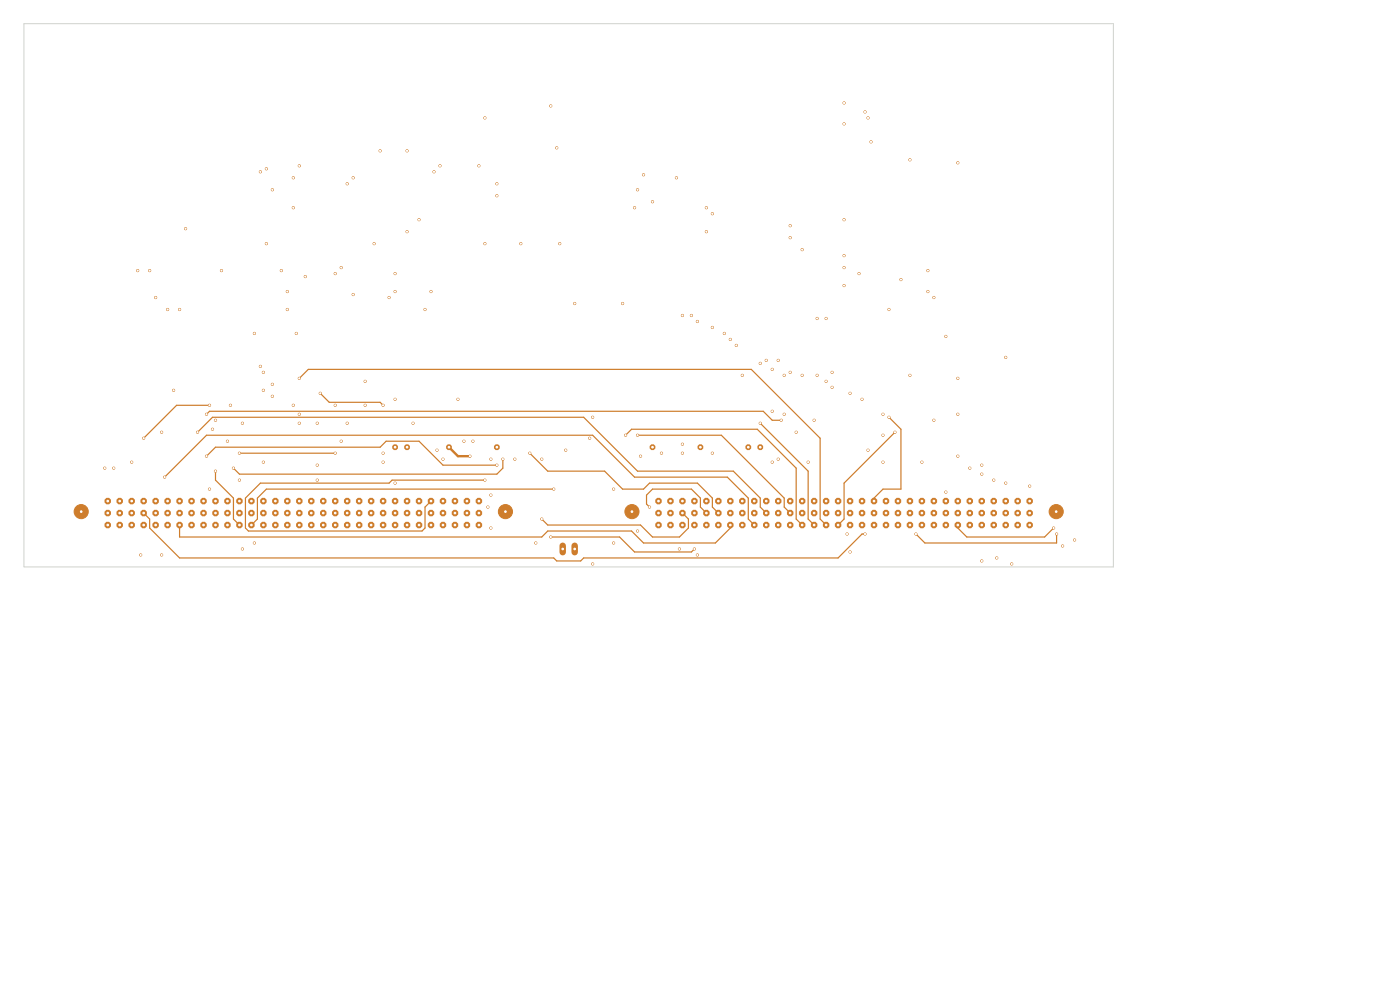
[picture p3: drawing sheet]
<svg xmlns="http://www.w3.org/2000/svg" width="297mm" height="210mm" viewBox="0 0 297 210" stroke-linecap="round" stroke-linejoin="round" font-family="sans-serif">
<path d="M119.4 115.8v1.3M121.9 115.8v1.3" fill="none" stroke="#ce7d2c" stroke-width="1.4"/>
<g fill="#ce7d2c" stroke="#ce7d2c" stroke-width=".21">
<circle cx="107.2" cy="108.5" r="1.5"/>
<circle cx="17.2" cy="108.5" r="1.5"/>
</g>
<g fill="#ce7d2c">
<circle cx="101.6" cy="106.3" r=".74"/>
<circle cx="99.1" cy="106.3" r=".74"/>
<circle cx="96.5" cy="106.3" r=".74"/>
<circle cx="94" cy="106.3" r=".74"/>
<circle cx="91.4" cy="106.3" r=".74"/>
<circle cx="88.9" cy="106.3" r=".74"/>
<circle cx="86.4" cy="106.3" r=".74"/>
<circle cx="83.8" cy="106.3" r=".74"/>
<circle cx="81.3" cy="106.3" r=".74"/>
<circle cx="78.7" cy="106.3" r=".74"/>
<circle cx="76.2" cy="106.3" r=".74"/>
<circle cx="73.7" cy="106.3" r=".74"/>
<circle cx="71.1" cy="106.3" r=".74"/>
<circle cx="68.6" cy="106.3" r=".74"/>
<circle cx="66" cy="106.3" r=".74"/>
<circle cx="63.5" cy="106.3" r=".74"/>
<circle cx="61" cy="106.3" r=".74"/>
<circle cx="58.4" cy="106.3" r=".74"/>
<circle cx="55.9" cy="106.3" r=".74"/>
<circle cx="53.3" cy="106.3" r=".74"/>
<circle cx="50.8" cy="106.3" r=".74"/>
<circle cx="48.3" cy="106.3" r=".74"/>
<circle cx="45.7" cy="106.3" r=".74"/>
<circle cx="43.2" cy="106.3" r=".74"/>
<circle cx="40.6" cy="106.3" r=".74"/>
<circle cx="38.1" cy="106.3" r=".74"/>
<circle cx="35.6" cy="106.3" r=".74"/>
<circle cx="33" cy="106.3" r=".74"/>
<circle cx="30.5" cy="106.3" r=".74"/>
<circle cx="27.9" cy="106.3" r=".74"/>
<circle cx="25.4" cy="106.3" r=".74"/>
<circle cx="22.9" cy="106.3" r=".74"/>
<circle cx="101.6" cy="108.8" r=".74"/>
<circle cx="99.1" cy="108.8" r=".74"/>
<circle cx="96.5" cy="108.8" r=".74"/>
<circle cx="94" cy="108.8" r=".74"/>
<circle cx="91.4" cy="108.8" r=".74"/>
<circle cx="88.9" cy="108.8" r=".74"/>
<circle cx="86.4" cy="108.8" r=".74"/>
<circle cx="83.8" cy="108.8" r=".74"/>
<circle cx="81.3" cy="108.8" r=".74"/>
<circle cx="78.7" cy="108.8" r=".74"/>
<circle cx="76.2" cy="108.8" r=".74"/>
<circle cx="73.7" cy="108.8" r=".74"/>
<circle cx="71.1" cy="108.8" r=".74"/>
<circle cx="68.6" cy="108.8" r=".74"/>
<circle cx="66" cy="108.8" r=".74"/>
<circle cx="63.5" cy="108.8" r=".74"/>
<circle cx="61" cy="108.8" r=".74"/>
<circle cx="58.4" cy="108.8" r=".74"/>
<circle cx="55.9" cy="108.8" r=".74"/>
<circle cx="53.3" cy="108.8" r=".74"/>
<circle cx="50.8" cy="108.8" r=".74"/>
<circle cx="48.3" cy="108.8" r=".74"/>
<circle cx="45.7" cy="108.8" r=".74"/>
<circle cx="43.2" cy="108.8" r=".74"/>
<circle cx="40.6" cy="108.8" r=".74"/>
<circle cx="38.1" cy="108.8" r=".74"/>
<circle cx="35.6" cy="108.8" r=".74"/>
<circle cx="33" cy="108.8" r=".74"/>
<circle cx="30.5" cy="108.8" r=".74"/>
<circle cx="27.9" cy="108.8" r=".74"/>
<circle cx="25.4" cy="108.8" r=".74"/>
<circle cx="22.9" cy="108.8" r=".74"/>
<circle cx="101.6" cy="111.4" r=".74"/>
<circle cx="99.1" cy="111.4" r=".74"/>
<circle cx="96.5" cy="111.4" r=".74"/>
<circle cx="94" cy="111.4" r=".74"/>
<circle cx="91.4" cy="111.4" r=".74"/>
<circle cx="88.9" cy="111.4" r=".74"/>
<circle cx="86.4" cy="111.4" r=".74"/>
<circle cx="83.8" cy="111.4" r=".74"/>
<circle cx="81.3" cy="111.4" r=".74"/>
<circle cx="78.7" cy="111.4" r=".74"/>
<circle cx="76.2" cy="111.4" r=".74"/>
<circle cx="73.7" cy="111.4" r=".74"/>
<circle cx="71.1" cy="111.4" r=".74"/>
<circle cx="68.6" cy="111.4" r=".74"/>
<circle cx="66" cy="111.4" r=".74"/>
<circle cx="63.5" cy="111.4" r=".74"/>
<circle cx="61" cy="111.4" r=".74"/>
<circle cx="58.4" cy="111.4" r=".74"/>
<circle cx="55.9" cy="111.4" r=".74"/>
<circle cx="53.3" cy="111.4" r=".74"/>
<circle cx="50.8" cy="111.4" r=".74"/>
<circle cx="48.3" cy="111.4" r=".74"/>
<circle cx="45.7" cy="111.4" r=".74"/>
<circle cx="43.2" cy="111.4" r=".74"/>
<circle cx="40.6" cy="111.4" r=".74"/>
<circle cx="38.1" cy="111.4" r=".74"/>
<circle cx="35.6" cy="111.4" r=".74"/>
<circle cx="33" cy="111.4" r=".74"/>
<circle cx="30.5" cy="111.4" r=".74"/>
<circle cx="27.9" cy="111.4" r=".74"/>
<circle cx="25.4" cy="111.4" r=".74"/>
<circle cx="22.9" cy="111.4" r=".74"/>
</g>
<g fill="#ce7d2c" stroke="#ce7d2c" stroke-width=".21">
<circle cx="224.1" cy="108.5" r="1.5"/>
<circle cx="134.1" cy="108.5" r="1.5"/>
</g>
<g fill="#ce7d2c">
<circle cx="218.4" cy="106.3" r=".74"/>
<circle cx="215.9" cy="106.3" r=".74"/>
<circle cx="213.4" cy="106.3" r=".74"/>
<circle cx="210.8" cy="106.3" r=".74"/>
<circle cx="208.3" cy="106.3" r=".74"/>
<circle cx="205.7" cy="106.3" r=".74"/>
<circle cx="203.2" cy="106.3" r=".74"/>
<circle cx="200.7" cy="106.3" r=".74"/>
<circle cx="198.1" cy="106.3" r=".74"/>
<circle cx="195.6" cy="106.3" r=".74"/>
<circle cx="193" cy="106.3" r=".74"/>
<circle cx="190.5" cy="106.3" r=".74"/>
<circle cx="188" cy="106.3" r=".74"/>
<circle cx="185.4" cy="106.3" r=".74"/>
<circle cx="182.9" cy="106.3" r=".74"/>
<circle cx="180.3" cy="106.3" r=".74"/>
<circle cx="177.8" cy="106.3" r=".74"/>
<circle cx="175.3" cy="106.3" r=".74"/>
<circle cx="172.7" cy="106.3" r=".74"/>
<circle cx="170.2" cy="106.3" r=".74"/>
<circle cx="167.6" cy="106.3" r=".74"/>
<circle cx="165.1" cy="106.3" r=".74"/>
<circle cx="162.6" cy="106.3" r=".74"/>
<circle cx="160" cy="106.3" r=".74"/>
<circle cx="157.5" cy="106.3" r=".74"/>
<circle cx="154.9" cy="106.3" r=".74"/>
<circle cx="152.4" cy="106.3" r=".74"/>
<circle cx="149.9" cy="106.3" r=".74"/>
<circle cx="147.3" cy="106.3" r=".74"/>
<circle cx="144.8" cy="106.3" r=".74"/>
<circle cx="142.2" cy="106.3" r=".74"/>
<circle cx="139.7" cy="106.3" r=".74"/>
<circle cx="218.4" cy="108.8" r=".74"/>
<circle cx="215.9" cy="108.8" r=".74"/>
<circle cx="213.4" cy="108.8" r=".74"/>
<circle cx="210.8" cy="108.8" r=".74"/>
<circle cx="208.3" cy="108.8" r=".74"/>
<circle cx="205.7" cy="108.8" r=".74"/>
<circle cx="203.2" cy="108.8" r=".74"/>
<circle cx="200.7" cy="108.8" r=".74"/>
<circle cx="198.1" cy="108.8" r=".74"/>
<circle cx="195.6" cy="108.8" r=".74"/>
<circle cx="193" cy="108.8" r=".74"/>
<circle cx="190.5" cy="108.8" r=".74"/>
<circle cx="188" cy="108.8" r=".74"/>
<circle cx="185.4" cy="108.8" r=".74"/>
<circle cx="182.9" cy="108.8" r=".74"/>
<circle cx="180.3" cy="108.8" r=".74"/>
<circle cx="177.8" cy="108.8" r=".74"/>
<circle cx="175.3" cy="108.8" r=".74"/>
<circle cx="172.7" cy="108.8" r=".74"/>
<circle cx="170.2" cy="108.8" r=".74"/>
<circle cx="167.6" cy="108.8" r=".74"/>
<circle cx="165.1" cy="108.8" r=".74"/>
<circle cx="162.6" cy="108.8" r=".74"/>
<circle cx="160" cy="108.8" r=".74"/>
<circle cx="157.5" cy="108.8" r=".74"/>
<circle cx="154.9" cy="108.8" r=".74"/>
<circle cx="152.4" cy="108.8" r=".74"/>
<circle cx="149.9" cy="108.8" r=".74"/>
<circle cx="147.3" cy="108.8" r=".74"/>
<circle cx="144.8" cy="108.8" r=".74"/>
<circle cx="142.2" cy="108.8" r=".74"/>
<circle cx="139.7" cy="108.8" r=".74"/>
<circle cx="218.4" cy="111.4" r=".74"/>
<circle cx="215.9" cy="111.4" r=".74"/>
<circle cx="213.4" cy="111.4" r=".74"/>
<circle cx="210.8" cy="111.4" r=".74"/>
<circle cx="208.3" cy="111.4" r=".74"/>
<circle cx="205.7" cy="111.4" r=".74"/>
<circle cx="203.2" cy="111.4" r=".74"/>
<circle cx="200.7" cy="111.4" r=".74"/>
<circle cx="198.1" cy="111.4" r=".74"/>
<circle cx="195.6" cy="111.4" r=".74"/>
<circle cx="193" cy="111.4" r=".74"/>
<circle cx="190.5" cy="111.4" r=".74"/>
<circle cx="188" cy="111.4" r=".74"/>
<circle cx="185.4" cy="111.4" r=".74"/>
<circle cx="182.9" cy="111.4" r=".74"/>
<circle cx="180.3" cy="111.4" r=".74"/>
<circle cx="177.8" cy="111.4" r=".74"/>
<circle cx="175.3" cy="111.4" r=".74"/>
<circle cx="172.7" cy="111.4" r=".74"/>
<circle cx="170.2" cy="111.4" r=".74"/>
<circle cx="167.6" cy="111.4" r=".74"/>
<circle cx="165.1" cy="111.4" r=".74"/>
<circle cx="162.6" cy="111.4" r=".74"/>
<circle cx="160" cy="111.4" r=".74"/>
<circle cx="157.5" cy="111.4" r=".74"/>
<circle cx="154.9" cy="111.4" r=".74"/>
<circle cx="152.4" cy="111.4" r=".74"/>
<circle cx="149.9" cy="111.4" r=".74"/>
<circle cx="147.3" cy="111.4" r=".74"/>
<circle cx="144.8" cy="111.4" r=".74"/>
<circle cx="142.2" cy="111.4" r=".74"/>
<circle cx="139.7" cy="111.4" r=".74"/>
<circle cx="105.4" cy="94.9" r=".66"/>
<circle cx="95.2" cy="94.9" r=".66"/>
<circle cx="83.8" cy="94.9" r=".66"/>
<circle cx="86.4" cy="94.9" r=".66"/>
<circle cx="148.6" cy="94.9" r=".66"/>
<circle cx="138.4" cy="94.9" r=".66"/>
<circle cx="158.7" cy="94.9" r=".66"/>
<circle cx="161.3" cy="94.9" r=".66"/>
</g>
<g fill="#ce7d2c" stroke="#ce7d2c" stroke-width=".21">
<circle cx="213.4" cy="102.5" r=".23"/>
<circle cx="104.1" cy="105" r=".23"/>
<circle cx="94" cy="97.4" r=".23"/>
<circle cx="125.1" cy="93" r=".23"/>
<circle cx="210.8" cy="101.8" r=".23"/>
<circle cx="100.3" cy="93.6" r=".23"/>
<circle cx="130.2" cy="103.8" r=".23"/>
<circle cx="102.9" cy="101.8" r=".23"/>
<circle cx="208.3" cy="100.6" r=".23"/>
<circle cx="205.7" cy="99.3" r=".23"/>
<circle cx="151.1" cy="96.1" r=".23"/>
<circle cx="203.2" cy="96.8" r=".23"/>
<circle cx="87.6" cy="89.8" r=".23"/>
<circle cx="81.3" cy="98" r=".23"/>
<circle cx="198.1" cy="89.1" r=".23"/>
<circle cx="146.7" cy="66.9" r=".23"/>
<circle cx="175.3" cy="67.6" r=".23"/>
<circle cx="149.9" cy="44.1" r=".23"/>
<circle cx="193" cy="79.6" r=".23"/>
<circle cx="74.9" cy="37.7" r=".23"/>
<circle cx="173.4" cy="67.6" r=".23"/>
<circle cx="187.3" cy="92.3" r=".23"/>
<circle cx="168.9" cy="91.7" r=".23"/>
<circle cx="166.4" cy="87.9" r=".23"/>
<circle cx="125.7" cy="88.5" r=".23"/>
<circle cx="187.3" cy="98" r=".23"/>
<circle cx="165.1" cy="97.4" r=".23"/>
<circle cx="73.7" cy="89.8" r=".23"/>
<circle cx="163.8" cy="87.2" r=".23"/>
<circle cx="67.9" cy="83.4" r=".23"/>
<circle cx="188.6" cy="88.5" r=".23"/>
<circle cx="81.3" cy="86" r=".23"/>
<circle cx="97.2" cy="84.7" r=".23"/>
<circle cx="67.3" cy="98.7" r=".23"/>
<circle cx="182.9" cy="84.7" r=".23"/>
<circle cx="81.3" cy="96.1" r=".23"/>
<circle cx="63.5" cy="89.8" r=".23"/>
<circle cx="180.3" cy="83.4" r=".23"/>
<circle cx="176.5" cy="82.2" r=".23"/>
<circle cx="62.2" cy="86" r=".23"/>
<circle cx="50.8" cy="96.1" r=".23"/>
<circle cx="77.5" cy="80.9" r=".23"/>
<circle cx="175.3" cy="80.9" r=".23"/>
<circle cx="71.1" cy="96.1" r=".23"/>
<circle cx="57.8" cy="84.1" r=".23"/>
<circle cx="157.5" cy="79.6" r=".23"/>
<circle cx="57.8" cy="81.5" r=".23"/>
<circle cx="163.8" cy="78.4" r=".23"/>
<circle cx="161.3" cy="77.1" r=".23"/>
<circle cx="55.2" cy="77.7" r=".23"/>
<circle cx="51.4" cy="89.8" r=".23"/>
<circle cx="162.6" cy="76.4" r=".23"/>
<circle cx="173.4" cy="79.6" r=".23"/>
<circle cx="48.9" cy="86" r=".23"/>
<circle cx="156.2" cy="73.3" r=".23"/>
<circle cx="154.9" cy="72" r=".23"/>
<circle cx="38.1" cy="65.7" r=".23"/>
<circle cx="153.7" cy="70.7" r=".23"/>
<circle cx="61" cy="65.7" r=".23"/>
<circle cx="62.9" cy="70.7" r=".23"/>
<circle cx="36.8" cy="82.8" r=".23"/>
<circle cx="151.1" cy="69.5" r=".23"/>
<circle cx="148" cy="68.2" r=".23"/>
<circle cx="34.3" cy="91.7" r=".23"/>
<circle cx="35.6" cy="65.7" r=".23"/>
<circle cx="33" cy="63.1" r=".23"/>
<circle cx="144.8" cy="66.9" r=".23"/>
<circle cx="62.2" cy="44.1" r=".23"/>
<circle cx="22.2" cy="99.3" r=".23"/>
<circle cx="135.9" cy="96.8" r=".23"/>
<circle cx="134.6" cy="44.1" r=".23"/>
<circle cx="61" cy="61.8" r=".23"/>
<circle cx="103.5" cy="107.6" r=".23"/>
<circle cx="110.5" cy="51.7" r=".23"/>
<circle cx="203.2" cy="34.5" r=".23"/>
<circle cx="102.9" cy="51.7" r=".23"/>
<circle cx="184.1" cy="25" r=".23"/>
<circle cx="102.9" cy="25" r=".23"/>
<circle cx="98.4" cy="93.6" r=".23"/>
<circle cx="208.3" cy="98.7" r=".23"/>
<circle cx="179.1" cy="46.6" r=".23"/>
<circle cx="188.6" cy="65.7" r=".23"/>
<circle cx="203.2" cy="80.3" r=".23"/>
<circle cx="88.9" cy="46.6" r=".23"/>
<circle cx="90.2" cy="65.7" r=".23"/>
<circle cx="203.2" cy="87.9" r=".23"/>
<circle cx="196.8" cy="57.4" r=".23"/>
<circle cx="118.7" cy="51.7" r=".23"/>
<circle cx="82.5" cy="63.1" r=".23"/>
<circle cx="198.1" cy="63.1" r=".23"/>
<circle cx="91.4" cy="61.8" r=".23"/>
<circle cx="196.8" cy="61.8" r=".23"/>
<circle cx="83.8" cy="84.7" r=".23"/>
<circle cx="179.1" cy="60.6" r=".23"/>
<circle cx="83.8" cy="61.8" r=".23"/>
<circle cx="77.5" cy="86" r=".23"/>
<circle cx="74.9" cy="62.5" r=".23"/>
<circle cx="191.1" cy="59.3" r=".23"/>
<circle cx="72.4" cy="93.6" r=".23"/>
<circle cx="83.8" cy="58" r=".23"/>
<circle cx="182.2" cy="58" r=".23"/>
<circle cx="72.4" cy="56.8" r=".23"/>
<circle cx="179.1" cy="56.8" r=".23"/>
<circle cx="67.3" cy="89.8" r=".23"/>
<circle cx="213.4" cy="75.8" r=".23"/>
<circle cx="225.4" cy="115.8" r=".23"/>
<circle cx="71.1" cy="86" r=".23"/>
<circle cx="71.1" cy="58" r=".23"/>
<circle cx="144.8" cy="94.2" r=".23"/>
<circle cx="59.7" cy="57.4" r=".23"/>
<circle cx="179.1" cy="54.2" r=".23"/>
<circle cx="187.3" cy="87.9" r=".23"/>
<circle cx="170.2" cy="53" r=".23"/>
<circle cx="47" cy="57.4" r=".23"/>
<circle cx="170.2" cy="79.6" r=".23"/>
<circle cx="45.1" cy="91.1" r=".23"/>
<circle cx="50.8" cy="101.8" r=".23"/>
<circle cx="54" cy="70.7" r=".23"/>
<circle cx="167.6" cy="47.9" r=".23"/>
<circle cx="172.7" cy="89.1" r=".23"/>
<circle cx="56.5" cy="51.7" r=".23"/>
<circle cx="167.6" cy="50.4" r=".23"/>
<circle cx="79.4" cy="51.7" r=".23"/>
<circle cx="171.4" cy="98" r=".23"/>
<circle cx="86.4" cy="49.1" r=".23"/>
<circle cx="149.9" cy="49.1" r=".23"/>
<circle cx="165.1" cy="76.4" r=".23"/>
<circle cx="55.9" cy="98" r=".23"/>
<circle cx="167.6" cy="79" r=".23"/>
<circle cx="49.5" cy="99.3" r=".23"/>
<circle cx="106.7" cy="97.4" r=".23"/>
<circle cx="135.3" cy="92.3" r=".23"/>
<circle cx="43.8" cy="87.9" r=".23"/>
<circle cx="165.7" cy="89.1" r=".23"/>
<circle cx="41.9" cy="91.7" r=".23"/>
<circle cx="151.1" cy="45.3" r=".23"/>
<circle cx="166.4" cy="79.6" r=".23"/>
<circle cx="39.4" cy="48.5" r=".23"/>
<circle cx="121.9" cy="64.4" r=".23"/>
<circle cx="138.4" cy="42.8" r=".23"/>
<circle cx="31.7" cy="57.4" r=".23"/>
<circle cx="144.8" cy="96.1" r=".23"/>
<circle cx="105.4" cy="41.5" r=".23"/>
<circle cx="112.4" cy="96.1" r=".23"/>
<circle cx="29.2" cy="57.4" r=".23"/>
<circle cx="27.9" cy="98" r=".23"/>
<circle cx="137.8" cy="107.6" r=".23"/>
<circle cx="62.2" cy="37.7" r=".23"/>
<circle cx="135.3" cy="40.3" r=".23"/>
<circle cx="183.5" cy="113.3" r=".23"/>
<circle cx="73.7" cy="39" r=".23"/>
<circle cx="105.4" cy="39" r=".23"/>
<circle cx="64.8" cy="58.7" r=".23"/>
<circle cx="114.9" cy="110.1" r=".23"/>
<circle cx="104.1" cy="112" r=".23"/>
<circle cx="136.5" cy="37.1" r=".23"/>
<circle cx="218.4" cy="103.1" r=".23"/>
<circle cx="92.1" cy="36.4" r=".23"/>
<circle cx="83.8" cy="102.5" r=".23"/>
<circle cx="193" cy="33.9" r=".23"/>
<circle cx="109.2" cy="97.4" r=".23"/>
<circle cx="101.6" cy="35.2" r=".23"/>
<circle cx="143.5" cy="37.7" r=".23"/>
<circle cx="104.1" cy="97.4" r=".23"/>
<circle cx="223.5" cy="112" r=".23"/>
<circle cx="93.3" cy="35.2" r=".23"/>
<circle cx="92.7" cy="95.5" r=".23"/>
<circle cx="214.6" cy="119.6" r=".23"/>
<circle cx="211.5" cy="118.4" r=".23"/>
<circle cx="55.2" cy="36.4" r=".23"/>
<circle cx="179.1" cy="21.8" r=".23"/>
<circle cx="45.7" cy="89.1" r=".23"/>
<circle cx="195.6" cy="98" r=".23"/>
<circle cx="55.9" cy="79" r=".23"/>
<circle cx="55.9" cy="82.8" r=".23"/>
<circle cx="184.8" cy="30.1" r=".23"/>
<circle cx="57.8" cy="40.3" r=".23"/>
<circle cx="67.3" cy="101.8" r=".23"/>
<circle cx="224.2" cy="113.3" r=".23"/>
<circle cx="118.1" cy="31.4" r=".23"/>
<circle cx="194.3" cy="113.3" r=".23"/>
<circle cx="120" cy="95.5" r=".23"/>
<circle cx="184.1" cy="95.5" r=".23"/>
<circle cx="114.9" cy="97.4" r=".23"/>
<circle cx="200.7" cy="104.4" r=".23"/>
<circle cx="200.7" cy="71.4" r=".23"/>
<circle cx="132.1" cy="64.4" r=".23"/>
<circle cx="176.5" cy="79" r=".23"/>
<circle cx="116.8" cy="22.5" r=".23"/>
<circle cx="63.5" cy="87.9" r=".23"/>
<circle cx="179.1" cy="26.3" r=".23"/>
<circle cx="63.5" cy="35.2" r=".23"/>
<circle cx="189.9" cy="91.7" r=".23"/>
<circle cx="63.5" cy="80.3" r=".23"/>
<circle cx="161.3" cy="89.8" r=".23"/>
<circle cx="30.5" cy="93" r=".23"/>
<circle cx="44.4" cy="86" r=".23"/>
<circle cx="117.5" cy="103.8" r=".23"/>
<circle cx="132.7" cy="92.3" r=".23"/>
<circle cx="56.5" cy="35.8" r=".23"/>
<circle cx="228" cy="114.5" r=".23"/>
<circle cx="45.7" cy="99.9" r=".23"/>
<circle cx="180.3" cy="117.1" r=".23"/>
<circle cx="48.3" cy="93.6" r=".23"/>
<circle cx="183.5" cy="23.7" r=".23"/>
<circle cx="179.7" cy="113.3" r=".23"/>
<circle cx="54" cy="115.2" r=".23"/>
<circle cx="113.7" cy="115.2" r=".23"/>
<circle cx="163.8" cy="98" r=".23"/>
<circle cx="44.4" cy="103.8" r=".23"/>
<circle cx="43.8" cy="96.8" r=".23"/>
<circle cx="105.4" cy="98.7" r=".23"/>
<circle cx="34.9" cy="101.2" r=".23"/>
<circle cx="148" cy="117.7" r=".23"/>
<circle cx="116.8" cy="113.9" r=".23"/>
<circle cx="147.3" cy="116.5" r=".23"/>
<circle cx="51.4" cy="116.5" r=".23"/>
<circle cx="135.3" cy="112.6" r=".23"/>
<circle cx="34.3" cy="117.7" r=".23"/>
<circle cx="130.2" cy="115.2" r=".23"/>
<circle cx="29.8" cy="117.7" r=".23"/>
<circle cx="125.7" cy="119.6" r=".23"/>
<circle cx="144.1" cy="116.5" r=".23"/>
<circle cx="80.6" cy="32" r=".23"/>
<circle cx="86.4" cy="32" r=".23"/>
<circle cx="24.1" cy="99.3" r=".23"/>
<circle cx="99.7" cy="96.8" r=".23"/>
<circle cx="140.3" cy="96.1" r=".23"/>
<circle cx="208.3" cy="119" r=".23"/>
</g>
<g fill="none" stroke="#ce7d2c" stroke-width=".25">
<path d="M41.9 91.7l3.2-3.2h78.7l11.5 11.4h20.3l5.7 5.8v1.9l1.3 1.2M43.8 96.8l1.9-1.9h34.9l1.3-1.3h7l5.1 5.1h11.4M43.8 87.9l.6-.7h117.5l1.9 2h1.9M44.4 86h-6.9l-7 7M45.7 99.9v2l3.8 3.8v4.4l1.3 1.3M50.8 96.1h20.3M63.5 80.3l1.9-1.9h94l14.6 14.6v17.1l1.3 1.3M67.9 83.4l1.9 1.9h10.8l.7 .7M106.7 97.4v1.9l-1.3 1.3h-54.6l-1.3-1.3M112.4 96.1l3.8 3.8h12.1l3.8 3.9h4.4l1.3-1.3h10.2l3.1 3.2v1.9l1.3 1.2M132.7 92.3l1.3-1.2h26.7l8.2 8.2v10.8l1.3 1.3M135.3 92.3h17.7l13.4 13.4v1.9l1.2 1.2"/>
<path d="M161.3 89.8l10.1 10.1v10.2l1.3 1.3M188.6 88.5l2.5 2.6v12.7h-3.8l-1.9 1.9v.6M189.9 91.7l-10.8 10.8v7.6l-1.3 1.3M30.5 108.8l1.2 1.3v1.9l6.4 6.4h79.4l.6 .6h5.1l.6-.6h54l5.1-5.1h.6M34.9 101.2l8.9-8.9h81.9l8.9 8.9h19.7l4.4 4.5v4.4l1.3 1.3M38.1 111.4v2.5h76.8l1.3-1.3h17.8l2.5 2.6h15.3l3.1-3.2v-.6M102.9 101.9h-19.7l-.7 .6h-27.3l-3.1 3.2v6.3l.6 .6h36.8l.7-.6v-4.4l1.2-1.3M116.8 113.9h14.6l3.2 3.2h12.1l.6-.6M117.5 103.8h-61l-1.9 1.9v4.4l-1.3 1.3M137.8 107.6l-.6-.7v-1.9l1.2-1.2h8.3l1.9 1.9v1.9l1.3 1.2M144.8 108.8l1.2 1.3v1.9l-1.9 1.9h-5.7l-2.5-2.5h-19.7l-1.3-1.3M194.3 113.3l1.9 1.9h28v-1.9"/>
<path d="M203.2 111.4v.6l1.9 1.9h16.5l1.9-1.9"/>
</g>
<path d="M95.2 94.9l2 1.9h2.5" fill="none" stroke="#ce7d2c" stroke-width=".51"/>
<path d="M5.1 5h231.1v115.3h-231.1z" fill="none" stroke="#d0d2cd" stroke-width=".21"/>
<g fill="#fff" stroke="#fff" stroke-width=".21">
<circle cx="213.4" cy="102.5" r=".13"/>
<circle cx="104.1" cy="105" r=".13"/>
<circle cx="94" cy="97.4" r=".13"/>
<circle cx="125.1" cy="93" r=".13"/>
<circle cx="210.8" cy="101.8" r=".13"/>
<circle cx="100.3" cy="93.6" r=".13"/>
<circle cx="130.2" cy="103.8" r=".13"/>
<circle cx="102.9" cy="101.8" r=".13"/>
<circle cx="208.3" cy="100.6" r=".13"/>
<circle cx="205.7" cy="99.3" r=".13"/>
<circle cx="151.1" cy="96.1" r=".13"/>
<circle cx="203.2" cy="96.8" r=".13"/>
<circle cx="87.6" cy="89.8" r=".13"/>
<circle cx="81.3" cy="98" r=".13"/>
<circle cx="198.1" cy="89.1" r=".13"/>
<circle cx="146.7" cy="66.9" r=".13"/>
<circle cx="175.3" cy="67.6" r=".13"/>
<circle cx="149.9" cy="44.1" r=".13"/>
<circle cx="193" cy="79.6" r=".13"/>
<circle cx="74.9" cy="37.7" r=".13"/>
<circle cx="173.4" cy="67.6" r=".13"/>
<circle cx="187.3" cy="92.3" r=".13"/>
<circle cx="168.9" cy="91.7" r=".13"/>
<circle cx="166.4" cy="87.9" r=".13"/>
<circle cx="125.7" cy="88.5" r=".13"/>
<circle cx="187.3" cy="98" r=".13"/>
<circle cx="165.1" cy="97.4" r=".13"/>
<circle cx="73.7" cy="89.8" r=".13"/>
<circle cx="163.8" cy="87.2" r=".13"/>
<circle cx="67.9" cy="83.4" r=".13"/>
<circle cx="188.6" cy="88.5" r=".13"/>
<circle cx="81.3" cy="86" r=".13"/>
<circle cx="97.2" cy="84.7" r=".13"/>
<circle cx="67.3" cy="98.7" r=".13"/>
<circle cx="182.9" cy="84.7" r=".13"/>
<circle cx="81.3" cy="96.1" r=".13"/>
<circle cx="63.5" cy="89.8" r=".13"/>
<circle cx="180.3" cy="83.4" r=".13"/>
<circle cx="176.5" cy="82.2" r=".13"/>
<circle cx="62.2" cy="86" r=".13"/>
<circle cx="50.8" cy="96.1" r=".13"/>
<circle cx="77.5" cy="80.9" r=".13"/>
<circle cx="175.3" cy="80.9" r=".13"/>
<circle cx="71.1" cy="96.1" r=".13"/>
<circle cx="57.8" cy="84.1" r=".13"/>
<circle cx="157.5" cy="79.6" r=".13"/>
<circle cx="57.8" cy="81.5" r=".13"/>
<circle cx="163.8" cy="78.4" r=".13"/>
<circle cx="161.3" cy="77.1" r=".13"/>
<circle cx="55.2" cy="77.7" r=".13"/>
<circle cx="51.4" cy="89.8" r=".13"/>
<circle cx="162.6" cy="76.4" r=".13"/>
<circle cx="173.4" cy="79.6" r=".13"/>
<circle cx="48.9" cy="86" r=".13"/>
<circle cx="156.2" cy="73.3" r=".13"/>
<circle cx="154.9" cy="72" r=".13"/>
<circle cx="38.1" cy="65.7" r=".13"/>
<circle cx="153.7" cy="70.7" r=".13"/>
<circle cx="61" cy="65.7" r=".13"/>
<circle cx="62.9" cy="70.7" r=".13"/>
<circle cx="36.8" cy="82.8" r=".13"/>
<circle cx="151.1" cy="69.5" r=".13"/>
<circle cx="148" cy="68.2" r=".13"/>
<circle cx="34.3" cy="91.7" r=".13"/>
<circle cx="35.6" cy="65.7" r=".13"/>
<circle cx="33" cy="63.1" r=".13"/>
<circle cx="144.8" cy="66.9" r=".13"/>
<circle cx="62.2" cy="44.1" r=".13"/>
<circle cx="22.2" cy="99.3" r=".13"/>
<circle cx="135.9" cy="96.8" r=".13"/>
<circle cx="134.6" cy="44.1" r=".13"/>
<circle cx="61" cy="61.8" r=".13"/>
<circle cx="103.5" cy="107.6" r=".13"/>
<circle cx="110.5" cy="51.7" r=".13"/>
<circle cx="203.2" cy="34.5" r=".13"/>
<circle cx="102.9" cy="51.7" r=".13"/>
<circle cx="184.1" cy="25" r=".13"/>
<circle cx="102.9" cy="25" r=".13"/>
<circle cx="98.4" cy="93.6" r=".13"/>
<circle cx="208.3" cy="98.7" r=".13"/>
<circle cx="179.1" cy="46.6" r=".13"/>
<circle cx="188.6" cy="65.7" r=".13"/>
<circle cx="203.2" cy="80.3" r=".13"/>
<circle cx="88.9" cy="46.6" r=".13"/>
<circle cx="90.2" cy="65.7" r=".13"/>
<circle cx="203.2" cy="87.9" r=".13"/>
<circle cx="196.8" cy="57.4" r=".13"/>
<circle cx="118.7" cy="51.7" r=".13"/>
<circle cx="82.5" cy="63.1" r=".13"/>
<circle cx="198.1" cy="63.1" r=".13"/>
<circle cx="91.4" cy="61.8" r=".13"/>
<circle cx="196.8" cy="61.8" r=".13"/>
<circle cx="83.8" cy="84.7" r=".13"/>
<circle cx="179.1" cy="60.6" r=".13"/>
<circle cx="83.8" cy="61.8" r=".13"/>
<circle cx="77.5" cy="86" r=".13"/>
<circle cx="74.9" cy="62.5" r=".13"/>
<circle cx="191.1" cy="59.3" r=".13"/>
<circle cx="72.4" cy="93.6" r=".13"/>
<circle cx="83.8" cy="58" r=".13"/>
<circle cx="182.2" cy="58" r=".13"/>
<circle cx="72.4" cy="56.8" r=".13"/>
<circle cx="179.1" cy="56.8" r=".13"/>
<circle cx="67.3" cy="89.8" r=".13"/>
<circle cx="213.4" cy="75.8" r=".13"/>
<circle cx="225.4" cy="115.8" r=".13"/>
<circle cx="71.1" cy="86" r=".13"/>
<circle cx="71.1" cy="58" r=".13"/>
<circle cx="144.8" cy="94.2" r=".13"/>
<circle cx="59.7" cy="57.4" r=".13"/>
<circle cx="179.1" cy="54.2" r=".13"/>
<circle cx="187.3" cy="87.9" r=".13"/>
<circle cx="170.2" cy="53" r=".13"/>
<circle cx="47" cy="57.4" r=".13"/>
<circle cx="170.2" cy="79.6" r=".13"/>
<circle cx="45.1" cy="91.1" r=".13"/>
<circle cx="50.8" cy="101.8" r=".13"/>
<circle cx="54" cy="70.7" r=".13"/>
<circle cx="167.6" cy="47.9" r=".13"/>
<circle cx="172.7" cy="89.1" r=".13"/>
<circle cx="56.5" cy="51.7" r=".13"/>
<circle cx="167.6" cy="50.4" r=".13"/>
<circle cx="79.4" cy="51.7" r=".13"/>
<circle cx="171.4" cy="98" r=".13"/>
<circle cx="86.4" cy="49.1" r=".13"/>
<circle cx="149.9" cy="49.1" r=".13"/>
<circle cx="165.1" cy="76.4" r=".13"/>
<circle cx="55.9" cy="98" r=".13"/>
<circle cx="167.6" cy="79" r=".13"/>
<circle cx="49.5" cy="99.3" r=".13"/>
<circle cx="106.7" cy="97.4" r=".13"/>
<circle cx="135.3" cy="92.3" r=".13"/>
<circle cx="43.8" cy="87.9" r=".13"/>
<circle cx="165.7" cy="89.1" r=".13"/>
<circle cx="41.9" cy="91.7" r=".13"/>
<circle cx="151.1" cy="45.3" r=".13"/>
<circle cx="166.4" cy="79.6" r=".13"/>
<circle cx="39.4" cy="48.5" r=".13"/>
<circle cx="121.9" cy="64.4" r=".13"/>
<circle cx="138.4" cy="42.8" r=".13"/>
<circle cx="31.7" cy="57.4" r=".13"/>
<circle cx="144.8" cy="96.1" r=".13"/>
<circle cx="105.4" cy="41.5" r=".13"/>
<circle cx="112.4" cy="96.1" r=".13"/>
<circle cx="29.2" cy="57.4" r=".13"/>
<circle cx="27.9" cy="98" r=".13"/>
<circle cx="137.8" cy="107.6" r=".13"/>
<circle cx="62.2" cy="37.7" r=".13"/>
<circle cx="135.3" cy="40.3" r=".13"/>
<circle cx="183.5" cy="113.3" r=".13"/>
<circle cx="73.7" cy="39" r=".13"/>
<circle cx="105.4" cy="39" r=".13"/>
<circle cx="64.8" cy="58.7" r=".13"/>
<circle cx="114.9" cy="110.1" r=".13"/>
<circle cx="104.1" cy="112" r=".13"/>
<circle cx="136.5" cy="37.1" r=".13"/>
<circle cx="218.4" cy="103.1" r=".13"/>
<circle cx="92.1" cy="36.4" r=".13"/>
<circle cx="83.8" cy="102.5" r=".13"/>
<circle cx="193" cy="33.9" r=".13"/>
<circle cx="109.2" cy="97.4" r=".13"/>
<circle cx="101.6" cy="35.2" r=".13"/>
<circle cx="143.5" cy="37.7" r=".13"/>
<circle cx="104.1" cy="97.4" r=".13"/>
<circle cx="223.5" cy="112" r=".13"/>
<circle cx="93.3" cy="35.2" r=".13"/>
<circle cx="92.7" cy="95.5" r=".13"/>
<circle cx="214.6" cy="119.6" r=".13"/>
<circle cx="211.5" cy="118.4" r=".13"/>
<circle cx="55.2" cy="36.4" r=".13"/>
<circle cx="179.1" cy="21.8" r=".13"/>
<circle cx="45.7" cy="89.1" r=".13"/>
<circle cx="195.6" cy="98" r=".13"/>
<circle cx="55.9" cy="79" r=".13"/>
<circle cx="55.9" cy="82.8" r=".13"/>
<circle cx="184.8" cy="30.1" r=".13"/>
<circle cx="57.8" cy="40.3" r=".13"/>
<circle cx="67.3" cy="101.8" r=".13"/>
<circle cx="224.2" cy="113.3" r=".13"/>
<circle cx="118.1" cy="31.4" r=".13"/>
<circle cx="194.3" cy="113.3" r=".13"/>
<circle cx="120" cy="95.5" r=".13"/>
<circle cx="184.1" cy="95.5" r=".13"/>
<circle cx="114.9" cy="97.4" r=".13"/>
<circle cx="200.7" cy="104.4" r=".13"/>
<circle cx="200.7" cy="71.4" r=".13"/>
<circle cx="132.1" cy="64.4" r=".13"/>
<circle cx="176.5" cy="79" r=".13"/>
<circle cx="116.8" cy="22.5" r=".13"/>
<circle cx="63.5" cy="87.9" r=".13"/>
<circle cx="179.1" cy="26.3" r=".13"/>
<circle cx="63.5" cy="35.2" r=".13"/>
<circle cx="189.9" cy="91.7" r=".13"/>
<circle cx="63.5" cy="80.3" r=".13"/>
<circle cx="161.3" cy="89.8" r=".13"/>
<circle cx="30.5" cy="93" r=".13"/>
<circle cx="44.4" cy="86" r=".13"/>
<circle cx="117.5" cy="103.8" r=".13"/>
<circle cx="132.7" cy="92.3" r=".13"/>
<circle cx="56.5" cy="35.8" r=".13"/>
<circle cx="228" cy="114.5" r=".13"/>
<circle cx="45.7" cy="99.9" r=".13"/>
<circle cx="180.3" cy="117.1" r=".13"/>
<circle cx="48.3" cy="93.6" r=".13"/>
<circle cx="183.5" cy="23.7" r=".13"/>
<circle cx="179.7" cy="113.3" r=".13"/>
<circle cx="54" cy="115.2" r=".13"/>
<circle cx="113.7" cy="115.2" r=".13"/>
<circle cx="163.8" cy="98" r=".13"/>
<circle cx="44.4" cy="103.8" r=".13"/>
<circle cx="43.8" cy="96.8" r=".13"/>
<circle cx="105.4" cy="98.7" r=".13"/>
<circle cx="34.9" cy="101.2" r=".13"/>
<circle cx="148" cy="117.7" r=".13"/>
<circle cx="116.8" cy="113.9" r=".13"/>
<circle cx="147.3" cy="116.5" r=".13"/>
<circle cx="51.4" cy="116.5" r=".13"/>
<circle cx="135.3" cy="112.6" r=".13"/>
<circle cx="34.3" cy="117.7" r=".13"/>
<circle cx="130.2" cy="115.2" r=".13"/>
<circle cx="29.8" cy="117.7" r=".13"/>
<circle cx="125.7" cy="119.6" r=".13"/>
<circle cx="144.1" cy="116.5" r=".13"/>
<circle cx="80.6" cy="32" r=".13"/>
<circle cx="86.4" cy="32" r=".13"/>
<circle cx="24.1" cy="99.3" r=".13"/>
<circle cx="99.7" cy="96.8" r=".13"/>
<circle cx="140.3" cy="96.1" r=".13"/>
<circle cx="208.3" cy="119" r=".13"/>
<circle cx="121.9" cy="116.5" r=".17"/>
<circle cx="119.4" cy="116.5" r=".17"/>
<circle cx="107.2" cy="108.5" r=".17"/>
<circle cx="17.2" cy="108.5" r=".17"/>
<circle cx="101.6" cy="106.3" r=".17"/>
<circle cx="99.1" cy="106.3" r=".17"/>
<circle cx="96.5" cy="106.3" r=".17"/>
<circle cx="94" cy="106.3" r=".17"/>
<circle cx="91.4" cy="106.3" r=".17"/>
<circle cx="88.9" cy="106.3" r=".17"/>
<circle cx="86.4" cy="106.3" r=".17"/>
<circle cx="83.8" cy="106.3" r=".17"/>
<circle cx="81.3" cy="106.3" r=".17"/>
<circle cx="78.7" cy="106.3" r=".17"/>
<circle cx="76.2" cy="106.3" r=".17"/>
<circle cx="73.7" cy="106.3" r=".17"/>
<circle cx="71.1" cy="106.3" r=".17"/>
<circle cx="68.6" cy="106.3" r=".17"/>
<circle cx="66" cy="106.3" r=".17"/>
<circle cx="63.5" cy="106.3" r=".17"/>
<circle cx="61" cy="106.3" r=".17"/>
<circle cx="58.4" cy="106.3" r=".17"/>
<circle cx="55.9" cy="106.3" r=".17"/>
<circle cx="53.3" cy="106.3" r=".17"/>
<circle cx="50.8" cy="106.3" r=".17"/>
<circle cx="48.3" cy="106.3" r=".17"/>
<circle cx="45.7" cy="106.3" r=".17"/>
<circle cx="43.2" cy="106.3" r=".17"/>
<circle cx="40.6" cy="106.3" r=".17"/>
<circle cx="38.1" cy="106.3" r=".17"/>
<circle cx="35.6" cy="106.3" r=".17"/>
<circle cx="33" cy="106.3" r=".17"/>
<circle cx="30.5" cy="106.3" r=".17"/>
<circle cx="27.9" cy="106.3" r=".17"/>
<circle cx="25.4" cy="106.3" r=".17"/>
<circle cx="22.9" cy="106.3" r=".17"/>
<circle cx="101.6" cy="108.8" r=".17"/>
<circle cx="99.1" cy="108.8" r=".17"/>
<circle cx="96.5" cy="108.8" r=".17"/>
<circle cx="94" cy="108.8" r=".17"/>
<circle cx="91.4" cy="108.8" r=".17"/>
<circle cx="88.9" cy="108.8" r=".17"/>
<circle cx="86.4" cy="108.8" r=".17"/>
<circle cx="83.8" cy="108.8" r=".17"/>
<circle cx="81.3" cy="108.8" r=".17"/>
<circle cx="78.7" cy="108.8" r=".17"/>
<circle cx="76.2" cy="108.8" r=".17"/>
<circle cx="73.7" cy="108.8" r=".17"/>
<circle cx="71.1" cy="108.8" r=".17"/>
<circle cx="68.6" cy="108.8" r=".17"/>
<circle cx="66" cy="108.8" r=".17"/>
<circle cx="63.5" cy="108.8" r=".17"/>
<circle cx="61" cy="108.8" r=".17"/>
<circle cx="58.4" cy="108.8" r=".17"/>
<circle cx="55.9" cy="108.8" r=".17"/>
<circle cx="53.3" cy="108.8" r=".17"/>
<circle cx="50.8" cy="108.8" r=".17"/>
<circle cx="48.3" cy="108.8" r=".17"/>
<circle cx="45.7" cy="108.8" r=".17"/>
<circle cx="43.2" cy="108.8" r=".17"/>
<circle cx="40.6" cy="108.8" r=".17"/>
<circle cx="38.1" cy="108.8" r=".17"/>
<circle cx="35.6" cy="108.8" r=".17"/>
<circle cx="33" cy="108.8" r=".17"/>
<circle cx="30.5" cy="108.8" r=".17"/>
<circle cx="27.9" cy="108.8" r=".17"/>
<circle cx="25.4" cy="108.8" r=".17"/>
<circle cx="22.9" cy="108.8" r=".17"/>
<circle cx="101.6" cy="111.4" r=".17"/>
<circle cx="99.1" cy="111.4" r=".17"/>
<circle cx="96.5" cy="111.4" r=".17"/>
<circle cx="94" cy="111.4" r=".17"/>
<circle cx="91.4" cy="111.4" r=".17"/>
<circle cx="88.9" cy="111.4" r=".17"/>
<circle cx="86.4" cy="111.4" r=".17"/>
<circle cx="83.8" cy="111.4" r=".17"/>
<circle cx="81.3" cy="111.4" r=".17"/>
<circle cx="78.7" cy="111.4" r=".17"/>
<circle cx="76.2" cy="111.4" r=".17"/>
<circle cx="73.7" cy="111.4" r=".17"/>
<circle cx="71.1" cy="111.4" r=".17"/>
<circle cx="68.6" cy="111.4" r=".17"/>
<circle cx="66" cy="111.4" r=".17"/>
<circle cx="63.5" cy="111.4" r=".17"/>
<circle cx="61" cy="111.4" r=".17"/>
<circle cx="58.4" cy="111.4" r=".17"/>
<circle cx="55.9" cy="111.4" r=".17"/>
<circle cx="53.3" cy="111.4" r=".17"/>
<circle cx="50.8" cy="111.4" r=".17"/>
<circle cx="48.3" cy="111.4" r=".17"/>
<circle cx="45.7" cy="111.4" r=".17"/>
<circle cx="43.2" cy="111.4" r=".17"/>
<circle cx="40.6" cy="111.4" r=".17"/>
<circle cx="38.1" cy="111.4" r=".17"/>
<circle cx="35.6" cy="111.4" r=".17"/>
<circle cx="33" cy="111.4" r=".17"/>
<circle cx="30.5" cy="111.4" r=".17"/>
<circle cx="27.9" cy="111.4" r=".17"/>
<circle cx="25.4" cy="111.4" r=".17"/>
<circle cx="22.9" cy="111.4" r=".17"/>
<circle cx="224.1" cy="108.5" r=".17"/>
<circle cx="134.1" cy="108.5" r=".17"/>
<circle cx="218.4" cy="106.3" r=".17"/>
<circle cx="215.9" cy="106.3" r=".17"/>
<circle cx="213.4" cy="106.3" r=".17"/>
<circle cx="210.8" cy="106.3" r=".17"/>
<circle cx="208.3" cy="106.3" r=".17"/>
<circle cx="205.7" cy="106.3" r=".17"/>
<circle cx="203.2" cy="106.3" r=".17"/>
<circle cx="200.7" cy="106.3" r=".17"/>
<circle cx="198.1" cy="106.3" r=".17"/>
<circle cx="195.6" cy="106.3" r=".17"/>
<circle cx="193" cy="106.3" r=".17"/>
<circle cx="190.5" cy="106.3" r=".17"/>
<circle cx="188" cy="106.3" r=".17"/>
<circle cx="185.4" cy="106.3" r=".17"/>
<circle cx="182.9" cy="106.3" r=".17"/>
<circle cx="180.3" cy="106.3" r=".17"/>
<circle cx="177.8" cy="106.3" r=".17"/>
<circle cx="175.3" cy="106.3" r=".17"/>
<circle cx="172.7" cy="106.3" r=".17"/>
<circle cx="170.2" cy="106.3" r=".17"/>
<circle cx="167.6" cy="106.3" r=".17"/>
<circle cx="165.1" cy="106.3" r=".17"/>
<circle cx="162.6" cy="106.3" r=".17"/>
<circle cx="160" cy="106.3" r=".17"/>
<circle cx="157.5" cy="106.3" r=".17"/>
<circle cx="154.9" cy="106.3" r=".17"/>
<circle cx="152.4" cy="106.3" r=".17"/>
<circle cx="149.9" cy="106.3" r=".17"/>
<circle cx="147.3" cy="106.3" r=".17"/>
<circle cx="144.8" cy="106.3" r=".17"/>
<circle cx="142.2" cy="106.3" r=".17"/>
<circle cx="139.7" cy="106.3" r=".17"/>
<circle cx="218.4" cy="108.8" r=".17"/>
<circle cx="215.9" cy="108.8" r=".17"/>
<circle cx="213.4" cy="108.8" r=".17"/>
<circle cx="210.8" cy="108.8" r=".17"/>
<circle cx="208.3" cy="108.8" r=".17"/>
<circle cx="205.7" cy="108.8" r=".17"/>
<circle cx="203.2" cy="108.8" r=".17"/>
<circle cx="200.7" cy="108.8" r=".17"/>
<circle cx="198.1" cy="108.8" r=".17"/>
<circle cx="195.6" cy="108.8" r=".17"/>
<circle cx="193" cy="108.8" r=".17"/>
<circle cx="190.5" cy="108.8" r=".17"/>
<circle cx="188" cy="108.8" r=".17"/>
<circle cx="185.4" cy="108.8" r=".17"/>
<circle cx="182.9" cy="108.8" r=".17"/>
<circle cx="180.3" cy="108.8" r=".17"/>
<circle cx="177.8" cy="108.8" r=".17"/>
<circle cx="175.3" cy="108.8" r=".17"/>
<circle cx="172.7" cy="108.8" r=".17"/>
<circle cx="170.2" cy="108.8" r=".17"/>
<circle cx="167.6" cy="108.8" r=".17"/>
<circle cx="165.1" cy="108.8" r=".17"/>
<circle cx="162.6" cy="108.8" r=".17"/>
<circle cx="160" cy="108.8" r=".17"/>
<circle cx="157.5" cy="108.8" r=".17"/>
<circle cx="154.9" cy="108.8" r=".17"/>
<circle cx="152.4" cy="108.8" r=".17"/>
<circle cx="149.9" cy="108.8" r=".17"/>
<circle cx="147.3" cy="108.8" r=".17"/>
<circle cx="144.8" cy="108.8" r=".17"/>
<circle cx="142.2" cy="108.8" r=".17"/>
<circle cx="139.7" cy="108.8" r=".17"/>
<circle cx="218.4" cy="111.4" r=".17"/>
<circle cx="215.9" cy="111.4" r=".17"/>
<circle cx="213.4" cy="111.4" r=".17"/>
<circle cx="210.8" cy="111.4" r=".17"/>
<circle cx="208.3" cy="111.4" r=".17"/>
<circle cx="205.7" cy="111.4" r=".17"/>
<circle cx="203.2" cy="111.4" r=".17"/>
<circle cx="200.7" cy="111.4" r=".17"/>
<circle cx="198.1" cy="111.4" r=".17"/>
<circle cx="195.6" cy="111.4" r=".17"/>
<circle cx="193" cy="111.4" r=".17"/>
<circle cx="190.5" cy="111.4" r=".17"/>
<circle cx="188" cy="111.4" r=".17"/>
<circle cx="185.4" cy="111.4" r=".17"/>
<circle cx="182.9" cy="111.4" r=".17"/>
<circle cx="180.3" cy="111.4" r=".17"/>
<circle cx="177.8" cy="111.4" r=".17"/>
<circle cx="175.3" cy="111.4" r=".17"/>
<circle cx="172.7" cy="111.4" r=".17"/>
<circle cx="170.2" cy="111.4" r=".17"/>
<circle cx="167.6" cy="111.4" r=".17"/>
<circle cx="165.1" cy="111.4" r=".17"/>
<circle cx="162.6" cy="111.4" r=".17"/>
<circle cx="160" cy="111.4" r=".17"/>
<circle cx="157.5" cy="111.4" r=".17"/>
<circle cx="154.9" cy="111.4" r=".17"/>
<circle cx="152.4" cy="111.4" r=".17"/>
<circle cx="149.9" cy="111.4" r=".17"/>
<circle cx="147.3" cy="111.4" r=".17"/>
<circle cx="144.8" cy="111.4" r=".17"/>
<circle cx="142.2" cy="111.4" r=".17"/>
<circle cx="139.7" cy="111.4" r=".17"/>
<circle cx="105.4" cy="94.9" r=".17"/>
<circle cx="95.2" cy="94.9" r=".17"/>
<circle cx="83.8" cy="94.9" r=".17"/>
<circle cx="86.4" cy="94.9" r=".17"/>
<circle cx="148.6" cy="94.9" r=".17"/>
<circle cx="138.4" cy="94.9" r=".17"/>
<circle cx="158.7" cy="94.9" r=".17"/>
<circle cx="161.3" cy="94.9" r=".17"/>
</g>
</svg>
